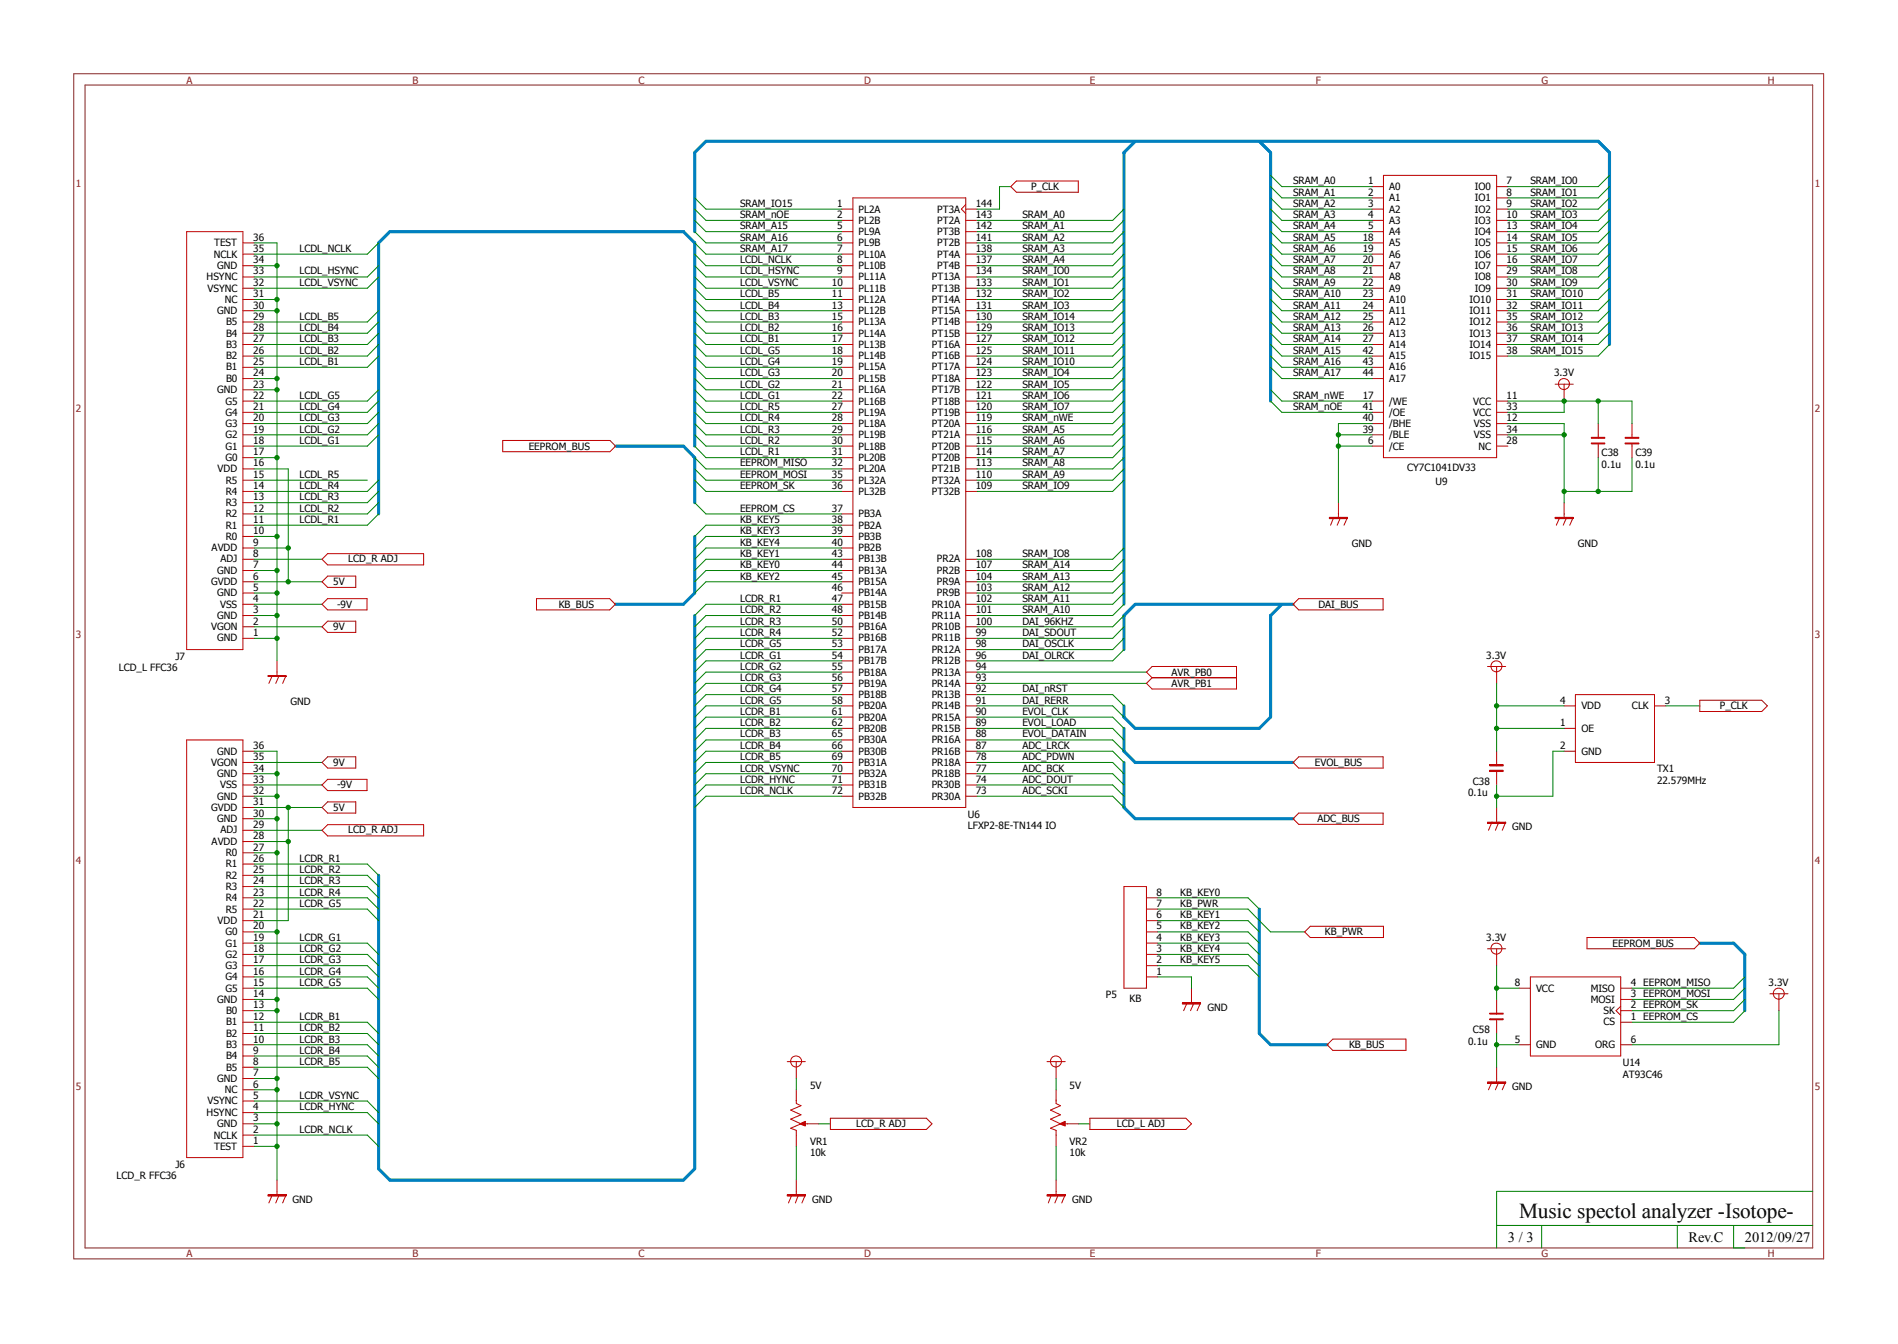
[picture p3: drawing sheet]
<svg xmlns="http://www.w3.org/2000/svg" width="257mm" height="182mm" viewBox="0 0 257 182" stroke-linecap="round" stroke-linejoin="round" font-family="sans-serif">
<defs><g id="words">
<text font-size="2.9" x="205.7" y="165">Music spectol analyzer -Isotope-</text>
<g font-size="1.9">
<text x="204.2" y="168.2">3 / 3</text>
<text x="228.6" y="168.2">Rev.C</text>
<text x="236.3" y="168.2">2012/09/27</text>
</g>
<g font-size="1.4" fill="#802020">
<text x="25.3" y="11.3">A</text>
<text x="55.8" y="11.3">B</text>
<text x="86.4" y="11.3">C</text>
<text x="117" y="11.3">D</text>
<text x="147.6" y="11.3">E</text>
<text x="178.2" y="11.3">F</text>
<text x="208.7" y="11.3">G</text>
<text x="239.4" y="11.3">H</text>
<text x="10.3" y="25.3">1</text>
<text x="245.7" y="25.3">1</text>
<text x="10.3" y="55.8">2</text>
<text x="245.7" y="55.8">2</text>
<text x="10.3" y="86.4">3</text>
<text x="245.7" y="86.4">3</text>
<text x="10.3" y="117">4</text>
<text x="245.7" y="117">4</text>
<text x="10.3" y="147.6">5</text>
<text x="245.7" y="147.6">5</text>
<text x="25.3" y="170.2">A</text>
<text x="55.8" y="170.2">B</text>
<text x="86.4" y="170.2">C</text>
<text x="117" y="170.2">D</text>
<text x="147.6" y="170.2">E</text>
<text x="178.2" y="170.2">F</text>
<text x="208.7" y="170.2">G</text>
<text x="239.4" y="170.2">H</text>
</g>
<g font-size="1.4">
<text x="100.2" y="28">SRAM_IO15</text>
<text x="100.2" y="29.5">SRAM_nOE</text>
<text x="113.4" y="28">1</text>
<text x="113.4" y="29.5">2</text>
<text x="116.2" y="28.8">PL2A</text>
<text x="126.9" y="28.8">PT3A</text>
<text x="132.1" y="28">144</text>
<text x="132.1" y="29.5">143</text>
<text x="138.4" y="29.5">SRAM_A0</text>
<text x="139.6" y="25.7">P_CLK</text>
<text x="175.1" y="24.9">SRAM_A0</text>
<text x="175.1" y="26.5">SRAM_A1</text>
<text x="175.1" y="28">SRAM_A2</text>
<text x="175.1" y="29.5">SRAM_A3</text>
<text x="185.3" y="26.5">2</text>
<text x="185.3" y="24.9">1</text>
<text x="185.3" y="28">3</text>
<text x="185.3" y="29.5">4</text>
<text x="188.1" y="27.3">A1</text>
<text x="188.1" y="25.7">A0</text>
<text x="188.1" y="28.8">A2</text>
<text x="199.7" y="25.7">IO0</text>
<text x="199.7" y="28.8">IO2</text>
<text x="199.7" y="27.3">IO1</text>
<text x="204" y="24.9">7</text>
<text x="204" y="29.5">10</text>
<text x="204" y="28">9</text>
<text x="204" y="26.5">8</text>
<text x="207.2" y="24.9">SRAM_IO0</text>
<text x="207.2" y="26.5">SRAM_IO1</text>
<text x="207.2" y="28">SRAM_IO2</text>
<text x="207.2" y="29.5">SRAM_IO3</text>
<text x="29" y="34.9">NCLK</text>
<text x="29" y="33.4">TEST</text>
<text x="34.3" y="35.6">34</text>
<text x="34.3" y="32.6">36</text>
<text x="34.3" y="34.1">35</text>
<text x="40.6" y="34.1">LCDL_NCLK</text>
<text x="100.2" y="35.6">LCDL_NCLK</text>
<text x="100.2" y="31.1">SRAM_A15</text>
<text x="100.2" y="32.6">SRAM_A16</text>
<text x="100.2" y="34.1">SRAM_A17</text>
<text x="113.4" y="31.1">5</text>
<text x="113.4" y="32.6">6</text>
<text x="113.4" y="34.1">7</text>
<text x="113.4" y="35.6">8</text>
<text x="116.2" y="31.8">PL9A</text>
<text x="116.2" y="33.4">PL9B</text>
<text x="116.2" y="30.3">PL2B</text>
<text x="116.2" y="34.9">PL10A</text>
<text x="126.9" y="34.9">PT4A</text>
<text x="126.9" y="33.4">PT2B</text>
<text x="126.9" y="31.8">PT3B</text>
<text x="126.9" y="30.3">PT2A</text>
<text x="132.1" y="35.6">137</text>
<text x="132.1" y="34.1">138</text>
<text x="132.1" y="32.6">141</text>
<text x="132.1" y="31.1">142</text>
<text x="138.4" y="31.1">SRAM_A1</text>
<text x="138.4" y="32.6">SRAM_A2</text>
<text x="138.4" y="34.1">SRAM_A3</text>
<text x="138.4" y="35.6">SRAM_A4</text>
<text x="175.1" y="31.1">SRAM_A4</text>
<text x="175.1" y="32.6">SRAM_A5</text>
<text x="175.1" y="34.1">SRAM_A6</text>
<text x="175.1" y="35.6">SRAM_A7</text>
<text x="184.5" y="32.6">18</text>
<text x="184.5" y="34.1">19</text>
<text x="184.5" y="35.6">20</text>
<text x="185.3" y="31.1">5</text>
<text x="188.1" y="30.3">A3</text>
<text x="188.1" y="31.8">A4</text>
<text x="188.1" y="33.4">A5</text>
<text x="188.1" y="34.9">A6</text>
<text x="199.7" y="34.9">IO6</text>
<text x="199.7" y="33.4">IO5</text>
<text x="199.7" y="31.8">IO4</text>
<text x="199.7" y="30.3">IO3</text>
<text x="204" y="35.6">16</text>
<text x="204" y="34.1">15</text>
<text x="204" y="32.6">14</text>
<text x="204" y="31.1">13</text>
<text x="207.2" y="31.1">SRAM_IO4</text>
<text x="207.2" y="32.6">SRAM_IO5</text>
<text x="207.2" y="34.1">SRAM_IO6</text>
<text x="207.2" y="35.6">SRAM_IO7</text>
<text x="28" y="37.9">HSYNC</text>
<text x="28.1" y="39.5">VSYNC</text>
<text x="29.4" y="36.4">GND</text>
<text x="30.4" y="41">NC</text>
<text x="34.3" y="41.8">30</text>
<text x="34.3" y="38.7">32</text>
<text x="34.3" y="40.3">31</text>
<text x="34.3" y="37.2">33</text>
<text x="40.6" y="38.7">LCDL_VSYNC</text>
<text x="40.6" y="37.2">LCDL_HSYNC</text>
<text x="100.2" y="41.8">LCDL_B4</text>
<text x="100.2" y="40.3">LCDL_B5</text>
<text x="100.2" y="37.2">LCDL_HSYNC</text>
<text x="100.2" y="38.7">LCDL_VSYNC</text>
<text x="112.6" y="38.7">10</text>
<text x="112.6" y="40.3">11</text>
<text x="112.6" y="41.8">13</text>
<text x="113.4" y="37.2">9</text>
<text x="116.2" y="39.5">PL11B</text>
<text x="116.2" y="36.4">PL10B</text>
<text x="116.2" y="37.9">PL11A</text>
<text x="116.2" y="41">PL12A</text>
<text x="126.2" y="41">PT14A</text>
<text x="126.2" y="39.5">PT13B</text>
<text x="126.2" y="37.9">PT13A</text>
<text x="126.9" y="36.4">PT4B</text>
<text x="132.1" y="41.8">131</text>
<text x="132.1" y="40.3">132</text>
<text x="132.1" y="38.7">133</text>
<text x="132.1" y="37.2">134</text>
<text x="138.4" y="37.2">SRAM_IO0</text>
<text x="138.4" y="38.7">SRAM_IO1</text>
<text x="138.4" y="40.3">SRAM_IO2</text>
<text x="138.4" y="41.8">SRAM_IO3</text>
<text x="175.1" y="37.2">SRAM_A8</text>
<text x="175.1" y="38.7">SRAM_A9</text>
<text x="175.1" y="40.3">SRAM_A10</text>
<text x="175.1" y="41.8">SRAM_A11</text>
<text x="184.5" y="37.2">21</text>
<text x="184.5" y="38.7">22</text>
<text x="184.5" y="40.3">23</text>
<text x="184.5" y="41.8">24</text>
<text x="188.1" y="36.4">A7</text>
<text x="188.1" y="37.9">A8</text>
<text x="188.1" y="39.5">A9</text>
<text x="188.1" y="41">A10</text>
<text x="199" y="41">IO10</text>
<text x="199.7" y="39.5">IO9</text>
<text x="199.7" y="37.9">IO8</text>
<text x="199.7" y="36.4">IO7</text>
<text x="204" y="41.8">32</text>
<text x="204" y="40.3">31</text>
<text x="204" y="38.7">30</text>
<text x="204" y="37.2">29</text>
<text x="207.2" y="37.2">SRAM_IO8</text>
<text x="207.2" y="38.7">SRAM_IO9</text>
<text x="207.2" y="40.3">SRAM_IO10</text>
<text x="207.2" y="41.8">SRAM_IO11</text>
<text x="29.4" y="42.5">GND</text>
<text x="30.6" y="44.1">B5</text>
<text x="30.6" y="45.6">B4</text>
<text x="30.6" y="47.1">B3</text>
<text x="34.3" y="43.3">29</text>
<text x="34.3" y="44.8">28</text>
<text x="34.3" y="46.4">27</text>
<text x="34.3" y="47.9">26</text>
<text x="40.6" y="46.4">LCDL_B3</text>
<text x="40.6" y="44.8">LCDL_B4</text>
<text x="40.6" y="43.3">LCDL_B5</text>
<text x="40.6" y="47.9">LCDL_B2</text>
<text x="100.2" y="47.9">LCDL_G5</text>
<text x="100.2" y="43.3">LCDL_B3</text>
<text x="100.2" y="44.8">LCDL_B2</text>
<text x="100.2" y="46.4">LCDL_B1</text>
<text x="112.6" y="43.3">15</text>
<text x="112.6" y="46.4">17</text>
<text x="112.6" y="47.9">18</text>
<text x="112.6" y="44.8">16</text>
<text x="116.2" y="44.1">PL13A</text>
<text x="116.2" y="47.1">PL13B</text>
<text x="116.2" y="42.5">PL12B</text>
<text x="116.2" y="45.6">PL14A</text>
<text x="126.2" y="47.1">PT16A</text>
<text x="126.2" y="45.6">PT15B</text>
<text x="126.2" y="44.1">PT14B</text>
<text x="126.2" y="42.5">PT15A</text>
<text x="132.1" y="47.9">125</text>
<text x="132.1" y="46.4">127</text>
<text x="132.1" y="44.8">129</text>
<text x="132.1" y="43.3">130</text>
<text x="138.4" y="43.3">SRAM_IO14</text>
<text x="138.4" y="44.8">SRAM_IO13</text>
<text x="138.4" y="46.4">SRAM_IO12</text>
<text x="138.4" y="47.9">SRAM_IO11</text>
<text x="175.1" y="43.3">SRAM_A12</text>
<text x="175.1" y="44.8">SRAM_A13</text>
<text x="175.1" y="46.4">SRAM_A14</text>
<text x="175.1" y="47.9">SRAM_A15</text>
<text x="184.5" y="43.3">25</text>
<text x="184.5" y="44.8">26</text>
<text x="184.5" y="46.4">27</text>
<text x="184.5" y="47.9">42</text>
<text x="188.1" y="42.5">A11</text>
<text x="188.1" y="44.1">A12</text>
<text x="188.1" y="45.6">A13</text>
<text x="188.1" y="47.1">A14</text>
<text x="199" y="47.1">IO14</text>
<text x="199" y="45.6">IO13</text>
<text x="199" y="44.1">IO12</text>
<text x="199" y="42.5">IO11</text>
<text x="204" y="47.9">38</text>
<text x="204" y="46.4">37</text>
<text x="204" y="44.8">36</text>
<text x="204" y="43.3">35</text>
<text x="207.2" y="43.3">SRAM_IO12</text>
<text x="207.2" y="44.8">SRAM_IO13</text>
<text x="207.2" y="46.4">SRAM_IO14</text>
<text x="207.2" y="47.9">SRAM_IO15</text>
<text x="29.4" y="53.3">GND</text>
<text x="30.6" y="48.6">B2</text>
<text x="30.6" y="50.2">B1</text>
<text x="30.6" y="51.7">B0</text>
<text x="34.3" y="52.5">23</text>
<text x="34.3" y="49.4">25</text>
<text x="34.3" y="51">24</text>
<text x="40.6" y="49.4">LCDL_B1</text>
<text x="100.2" y="49.4">LCDL_G4</text>
<text x="100.2" y="51">LCDL_G3</text>
<text x="100.2" y="52.5">LCDL_G2</text>
<text x="112.6" y="49.4">19</text>
<text x="112.6" y="51">20</text>
<text x="112.6" y="52.5">21</text>
<text x="116.2" y="48.6">PL14B</text>
<text x="116.2" y="50.2">PL15A</text>
<text x="116.2" y="51.7">PL15B</text>
<text x="116.2" y="53.3">PL16A</text>
<text x="126.2" y="53.3">PT17B</text>
<text x="126.2" y="51.7">PT18A</text>
<text x="126.2" y="50.2">PT17A</text>
<text x="126.2" y="48.6">PT16B</text>
<text x="132.1" y="52.5">122</text>
<text x="132.1" y="51">123</text>
<text x="132.1" y="49.4">124</text>
<text x="138.4" y="49.4">SRAM_IO10</text>
<text x="138.4" y="51">SRAM_IO4</text>
<text x="138.4" y="52.5">SRAM_IO5</text>
<text x="175.1" y="49.4">SRAM_A16</text>
<text x="175.1" y="51">SRAM_A17</text>
<text x="184.5" y="49.4">43</text>
<text x="184.5" y="51">44</text>
<text x="188.1" y="48.6">A15</text>
<text x="188.1" y="50.2">A16</text>
<text x="188.1" y="51.7">A17</text>
<text x="199" y="48.6">IO15</text>
<text x="210.4" y="51">3.3V</text>
<text x="30.5" y="54.8">G5</text>
<text x="30.5" y="56.3">G4</text>
<text x="30.5" y="57.8">G3</text>
<text x="30.5" y="59.4">G2</text>
<text x="34.3" y="54">22</text>
<text x="34.3" y="55.5">21</text>
<text x="34.3" y="57.1">20</text>
<text x="34.3" y="58.6">19</text>
<text x="40.6" y="58.6">LCDL_G2</text>
<text x="40.6" y="57.1">LCDL_G3</text>
<text x="40.6" y="55.5">LCDL_G4</text>
<text x="40.6" y="54">LCDL_G5</text>
<text x="100.2" y="55.5">LCDL_R5</text>
<text x="100.2" y="57.1">LCDL_R4</text>
<text x="100.2" y="58.6">LCDL_R3</text>
<text x="100.2" y="54">LCDL_G1</text>
<text x="112.6" y="54">22</text>
<text x="112.6" y="55.5">27</text>
<text x="112.6" y="57.1">28</text>
<text x="112.6" y="58.6">29</text>
<text x="116.2" y="54.8">PL16B</text>
<text x="116.2" y="56.3">PL19A</text>
<text x="116.2" y="57.8">PL18A</text>
<text x="116.2" y="59.4">PL19B</text>
<text x="126.2" y="59.4">PT21A</text>
<text x="126.2" y="57.8">PT20A</text>
<text x="126.2" y="56.3">PT19B</text>
<text x="126.2" y="54.8">PT18B</text>
<text x="132.1" y="58.6">116</text>
<text x="132.1" y="57.1">119</text>
<text x="132.1" y="55.5">120</text>
<text x="132.1" y="54">121</text>
<text x="138.4" y="54">SRAM_IO6</text>
<text x="138.4" y="55.5">SRAM_IO7</text>
<text x="138.4" y="57.1">SRAM_nWE</text>
<text x="138.4" y="58.6">SRAM_A5</text>
<text x="175.1" y="54">SRAM_nWE</text>
<text x="175.1" y="55.5">SRAM_nOE</text>
<text x="184.5" y="54">17</text>
<text x="184.5" y="55.5">41</text>
<text x="184.5" y="57.1">40</text>
<text x="184.5" y="58.6">39</text>
<text x="188.1" y="54.8">/WE</text>
<text x="188.1" y="56.3">/OE</text>
<text x="188.1" y="57.8">/BHE</text>
<text x="188.1" y="59.4">/BLE</text>
<text x="199.5" y="56.3">VCC</text>
<text x="199.5" y="54.8">VCC</text>
<text x="199.6" y="59.4">VSS</text>
<text x="199.6" y="57.8">VSS</text>
<text x="204" y="58.6">34</text>
<text x="204" y="57.1">12</text>
<text x="204" y="55.5">33</text>
<text x="204" y="54">11</text>
<text x="29.5" y="64">VDD</text>
<text x="30.5" y="60.9">G1</text>
<text x="30.5" y="62.4">G0</text>
<text x="30.6" y="65.5">R5</text>
<text x="34.3" y="64.7">15</text>
<text x="34.3" y="60.1">18</text>
<text x="34.3" y="61.6">17</text>
<text x="34.3" y="63.2">16</text>
<text x="40.6" y="64.7">LCDL_R5</text>
<text x="40.6" y="60.1">LCDL_G1</text>
<text x="71.6" y="60.9">EEPROM_BUS</text>
<text x="100.2" y="60.1">LCDL_R2</text>
<text x="100.2" y="61.6">LCDL_R1</text>
<text x="100.2" y="63.2">EEPROM_MISO</text>
<text x="100.2" y="64.7">EEPROM_MOSI</text>
<text x="112.6" y="60.1">30</text>
<text x="112.6" y="61.6">31</text>
<text x="112.6" y="63.2">32</text>
<text x="112.6" y="64.7">35</text>
<text x="116.2" y="60.9">PL18B</text>
<text x="116.2" y="62.4">PL20B</text>
<text x="116.2" y="64">PL20A</text>
<text x="116.2" y="65.5">PL32A</text>
<text x="126.2" y="65.5">PT32A</text>
<text x="126.2" y="64">PT21B</text>
<text x="126.2" y="62.4">PT20B</text>
<text x="126.2" y="60.9">PT20B</text>
<text x="132.1" y="64.7">110</text>
<text x="132.1" y="63.2">113</text>
<text x="132.1" y="61.6">114</text>
<text x="132.1" y="60.1">115</text>
<text x="138.4" y="60.1">SRAM_A6</text>
<text x="138.4" y="61.6">SRAM_A7</text>
<text x="138.4" y="63.2">SRAM_A8</text>
<text x="138.4" y="64.7">SRAM_A9</text>
<text x="185.3" y="60.1">6</text>
<text x="188.1" y="60.9">/CE</text>
<text x="190.5" y="63.8">CY7C1041DV33</text>
<text x="194.4" y="65.6">U9</text>
<text x="200.2" y="60.9">NC</text>
<text x="204" y="60.1">28</text>
<text x="216.9" y="63.3">0.1u</text>
<text x="216.9" y="61.8">C38</text>
<text x="221.4" y="63.3">0.1u</text>
<text x="221.4" y="61.8">C39</text>
<text x="30.6" y="67">R4</text>
<text x="30.6" y="68.5">R3</text>
<text x="30.6" y="70.1">R2</text>
<text x="30.6" y="71.6">R1</text>
<text x="34.3" y="66.3">14</text>
<text x="34.3" y="67.8">13</text>
<text x="34.3" y="69.3">12</text>
<text x="34.3" y="70.8">11</text>
<text x="40.6" y="70.8">LCDL_R1</text>
<text x="40.6" y="69.3">LCDL_R2</text>
<text x="40.6" y="67.8">LCDL_R3</text>
<text x="40.6" y="66.3">LCDL_R4</text>
<text x="100.2" y="66.3">EEPROM_SK</text>
<text x="100.2" y="69.3">EEPROM_CS</text>
<text x="100.2" y="70.8">KB_KEY5</text>
<text x="112.6" y="66.3">36</text>
<text x="112.6" y="69.3">37</text>
<text x="112.6" y="70.8">38</text>
<text x="116.2" y="67">PL32B</text>
<text x="116.2" y="70.1">PB3A</text>
<text x="116.2" y="71.6">PB2A</text>
<text x="126.2" y="67">PT32B</text>
<text x="132.1" y="66.3">109</text>
<text x="138.4" y="66.3">SRAM_IO9</text>
<text x="28.7" y="74.6">AVDD</text>
<text x="29.4" y="77.7">GND</text>
<text x="29.8" y="76.2">ADJ</text>
<text x="30.6" y="73.1">R0</text>
<text x="34.3" y="77">7</text>
<text x="34.3" y="75.4">8</text>
<text x="34.3" y="72.3">10</text>
<text x="34.3" y="73.9">9</text>
<text x="47.2" y="76.2">LCD_R ADJ</text>
<text x="100.2" y="72.3">KB_KEY3</text>
<text x="100.2" y="73.9">KB_KEY4</text>
<text x="100.2" y="75.4">KB_KEY1</text>
<text x="100.2" y="77">KB_KEY0</text>
<text x="112.6" y="72.3">39</text>
<text x="112.6" y="73.9">40</text>
<text x="112.6" y="75.4">43</text>
<text x="112.6" y="77">44</text>
<text x="116.2" y="73.1">PB3B</text>
<text x="116.2" y="74.6">PB2B</text>
<text x="116.2" y="76.2">PB13B</text>
<text x="116.2" y="77.7">PB13A</text>
<text x="126.9" y="77.7">PR2B</text>
<text x="126.9" y="76.2">PR2A</text>
<text x="132.1" y="77">107</text>
<text x="132.1" y="75.4">108</text>
<text x="138.4" y="75.4">SRAM_IO8</text>
<text x="138.4" y="77">SRAM_A14</text>
<text x="183" y="74">GND</text>
<text x="213.7" y="74">GND</text>
<text x="28.6" y="79.2">GVDD</text>
<text x="29.4" y="80.8">GND</text>
<text x="29.4" y="83.8">GND</text>
<text x="29.8" y="82.3">VSS</text>
<text x="34.3" y="80">5</text>
<text x="34.3" y="83.1">3</text>
<text x="34.3" y="78.5">6</text>
<text x="34.3" y="81.5">4</text>
<text x="45.1" y="79.2">5V</text>
<text x="45.6" y="82.3">-9V</text>
<text x="75.6" y="82.3">KB_BUS</text>
<text x="100.2" y="83.1">LCDR_R2</text>
<text x="100.2" y="81.5">LCDR_R1</text>
<text x="100.2" y="78.5">KB_KEY2</text>
<text x="112.6" y="78.5">45</text>
<text x="112.6" y="80">46</text>
<text x="112.6" y="81.5">47</text>
<text x="112.6" y="83.1">48</text>
<text x="116.2" y="79.2">PB15A</text>
<text x="116.2" y="80.8">PB14A</text>
<text x="116.2" y="82.3">PB15B</text>
<text x="116.2" y="83.8">PB14B</text>
<text x="126.2" y="83.8">PR11A</text>
<text x="126.2" y="82.3">PR10A</text>
<text x="126.9" y="80.8">PR9B</text>
<text x="126.9" y="79.2">PR9A</text>
<text x="132.1" y="83.1">101</text>
<text x="132.1" y="81.5">102</text>
<text x="132.1" y="80">103</text>
<text x="132.1" y="78.5">104</text>
<text x="138.4" y="78.5">SRAM_A13</text>
<text x="138.4" y="80">SRAM_A12</text>
<text x="138.4" y="81.5">SRAM_A11</text>
<text x="138.4" y="83.1">SRAM_A10</text>
<text x="178.5" y="82.3">DAI_BUS</text>
<text x="23.7" y="89.3">J7</text>
<text x="28.6" y="85.3">VGON</text>
<text x="29.4" y="86.9">GND</text>
<text x="34.3" y="86.1">1</text>
<text x="34.3" y="84.6">2</text>
<text x="45.1" y="85.3">9V</text>
<text x="100.2" y="89.2">LCDR_G1</text>
<text x="100.2" y="87.6">LCDR_G5</text>
<text x="100.2" y="86.1">LCDR_R4</text>
<text x="100.2" y="84.6">LCDR_R3</text>
<text x="112.6" y="84.6">50</text>
<text x="112.6" y="86.1">52</text>
<text x="112.6" y="87.6">53</text>
<text x="112.6" y="89.2">54</text>
<text x="116.2" y="85.3">PB16A</text>
<text x="116.2" y="86.9">PB16B</text>
<text x="116.2" y="88.4">PB17A</text>
<text x="116.2" y="90">PB17B</text>
<text x="126.2" y="88.4">PR12A</text>
<text x="126.2" y="90">PR12B</text>
<text x="126.2" y="86.9">PR11B</text>
<text x="126.2" y="85.3">PR10B</text>
<text x="132.1" y="87.6">98</text>
<text x="132.1" y="89.2">96</text>
<text x="132.1" y="86.1">99</text>
<text x="132.1" y="84.6">100</text>
<text x="138.4" y="84.6">DAI_96KHZ</text>
<text x="138.4" y="86.1">DAI_SDOUT</text>
<text x="138.4" y="87.6">DAI_OSCLK</text>
<text x="138.4" y="89.2">DAI_OLRCK</text>
<text x="201.3" y="89.2">3.3V</text>
<text x="16.1" y="90.8">LCD_L FFC36</text>
<text x="39.3" y="95.5">GND</text>
<text x="100.2" y="95.3">LCDR_G5</text>
<text x="100.2" y="93.8">LCDR_G4</text>
<text x="100.2" y="92.2">LCDR_G3</text>
<text x="100.2" y="90.7">LCDR_G2</text>
<text x="112.6" y="90.7">55</text>
<text x="112.6" y="92.2">56</text>
<text x="112.6" y="93.8">57</text>
<text x="112.6" y="95.3">58</text>
<text x="116.2" y="91.5">PB18A</text>
<text x="116.2" y="93">PB19A</text>
<text x="116.2" y="94.5">PB18B</text>
<text x="126.2" y="94.5">PR13B</text>
<text x="126.2" y="93">PR14A</text>
<text x="126.2" y="91.5">PR13A</text>
<text x="132.1" y="95.3">91</text>
<text x="132.1" y="93.8">92</text>
<text x="132.1" y="92.2">93</text>
<text x="132.1" y="90.7">94</text>
<text x="138.4" y="93.8">DAI_nRST</text>
<text x="138.4" y="95.3">DAI_RERR</text>
<text x="158.6" y="93">AVR_PB1</text>
<text x="158.6" y="91.5">AVR_PB0</text>
<text x="211.2" y="95.3">4</text>
<text x="225.4" y="95.3">3</text>
<text x="34.3" y="101.4">36</text>
<text x="100.2" y="101.4">LCDR_B4</text>
<text x="100.2" y="99.9">LCDR_B3</text>
<text x="100.2" y="98.3">LCDR_B2</text>
<text x="100.2" y="96.8">LCDR_B1</text>
<text x="112.6" y="96.8">61</text>
<text x="112.6" y="98.3">62</text>
<text x="112.6" y="99.9">65</text>
<text x="112.6" y="101.4">66</text>
<text x="116.2" y="96.1">PB20A</text>
<text x="116.2" y="97.6">PB20A</text>
<text x="116.2" y="99.1">PB20B</text>
<text x="116.2" y="100.6">PB30A</text>
<text x="126.2" y="100.6">PR16A</text>
<text x="126.2" y="99.1">PR15B</text>
<text x="126.2" y="97.6">PR15A</text>
<text x="126.2" y="96.1">PR14B</text>
<text x="132.1" y="101.4">87</text>
<text x="132.1" y="99.9">88</text>
<text x="132.1" y="98.3">89</text>
<text x="132.1" y="96.8">90</text>
<text x="138.4" y="101.4">ADC_LRCK</text>
<text x="138.4" y="96.8">EVOL_CLK</text>
<text x="138.4" y="98.3">EVOL_LOAD</text>
<text x="138.4" y="99.9">EVOL_DATAIN</text>
<text x="211.2" y="101.4">2</text>
<text x="211.2" y="98.3">1</text>
<text x="214.1" y="96.1">VDD</text>
<text x="214.1" y="99.1">OE</text>
<text x="221" y="96.1">CLK</text>
<text x="232.9" y="96.1">P_CLK</text>
<text x="28.6" y="103.7">VGON</text>
<text x="29.4" y="105.2">GND</text>
<text x="29.4" y="102.2">GND</text>
<text x="29.8" y="106.8">VSS</text>
<text x="34.3" y="107.5">32</text>
<text x="34.3" y="104.5">34</text>
<text x="34.3" y="103">35</text>
<text x="34.3" y="106">33</text>
<text x="45.1" y="103.7">9V</text>
<text x="45.6" y="106.8">-9V</text>
<text x="100.2" y="107.5">LCDR_NCLK</text>
<text x="100.2" y="106">LCDR_HYNC</text>
<text x="100.2" y="104.5">LCDR_VSYNC</text>
<text x="100.2" y="103">LCDR_B5</text>
<text x="112.6" y="103">69</text>
<text x="112.6" y="104.5">70</text>
<text x="112.6" y="106">71</text>
<text x="112.6" y="107.5">72</text>
<text x="116.2" y="102.2">PB30B</text>
<text x="116.2" y="103.7">PB31A</text>
<text x="116.2" y="105.2">PB32A</text>
<text x="116.2" y="106.8">PB31B</text>
<text x="126.2" y="106.8">PR30B</text>
<text x="126.2" y="105.2">PR18B</text>
<text x="126.2" y="103.7">PR18A</text>
<text x="126.2" y="102.2">PR16B</text>
<text x="132.1" y="107.5">73</text>
<text x="132.1" y="106">74</text>
<text x="132.1" y="104.5">77</text>
<text x="132.1" y="103">78</text>
<text x="138.4" y="107.5">ADC_SCKI</text>
<text x="138.4" y="106">ADC_DOUT</text>
<text x="138.4" y="104.5">ADC_BCK</text>
<text x="138.4" y="103">ADC_PDWN</text>
<text x="178.1" y="103.7">EVOL_BUS</text>
<text x="198.8" y="107.8">0.1u</text>
<text x="199.4" y="106.3">C38</text>
<text x="214.1" y="102.2">GND</text>
<text x="224.4" y="106.1">22.579MHz</text>
<text x="224.4" y="104.6">TX1</text>
<text x="28.6" y="109.8">GVDD</text>
<text x="29.4" y="111.3">GND</text>
<text x="29.4" y="108.3">GND</text>
<text x="29.8" y="112.9">ADJ</text>
<text x="34.3" y="110.6">30</text>
<text x="34.3" y="109.1">31</text>
<text x="34.3" y="112.1">29</text>
<text x="34.3" y="113.6">28</text>
<text x="45.1" y="109.8">5V</text>
<text x="47.2" y="112.9">LCD_R ADJ</text>
<text x="116.2" y="108.3">PB32B</text>
<text x="126.2" y="108.3">PR30A</text>
<text x="131.1" y="112.3">LFXP2-8E-TN144 IO</text>
<text x="131.1" y="110.7">U6</text>
<text x="178.4" y="111.3">ADC_BUS</text>
<text x="204.8" y="112.4">GND</text>
<text x="28.7" y="114.4">AVDD</text>
<text x="30.6" y="119">R2</text>
<text x="30.6" y="117.5">R1</text>
<text x="30.6" y="116">R0</text>
<text x="34.3" y="119.8">24</text>
<text x="34.3" y="118.2">25</text>
<text x="34.3" y="116.7">26</text>
<text x="34.3" y="115.2">27</text>
<text x="40.6" y="119.8">LCDR_R3</text>
<text x="40.6" y="118.2">LCDR_R2</text>
<text x="40.6" y="116.7">LCDR_R1</text>
<text x="29.5" y="125.1">VDD</text>
<text x="30.6" y="123.6">R5</text>
<text x="30.6" y="122">R4</text>
<text x="30.6" y="120.5">R3</text>
<text x="34.3" y="122.8">22</text>
<text x="34.3" y="121.3">23</text>
<text x="34.3" y="125.9">20</text>
<text x="34.3" y="124.3">21</text>
<text x="40.6" y="122.8">LCDR_G5</text>
<text x="40.6" y="121.3">LCDR_R4</text>
<text x="156.6" y="125.9">5</text>
<text x="156.6" y="124.3">6</text>
<text x="156.6" y="122.8">7</text>
<text x="156.6" y="121.3">8</text>
<text x="159.8" y="121.3">KB_KEY0</text>
<text x="159.8" y="122.8">KB_PWR</text>
<text x="159.8" y="124.3">KB_KEY1</text>
<text x="159.8" y="125.9">KB_KEY2</text>
<text x="30.5" y="131.2">G3</text>
<text x="30.5" y="129.7">G2</text>
<text x="30.5" y="128.2">G1</text>
<text x="30.5" y="126.6">G0</text>
<text x="34.3" y="132">16</text>
<text x="34.3" y="130.5">17</text>
<text x="34.3" y="128.9">18</text>
<text x="34.3" y="127.4">19</text>
<text x="40.6" y="128.9">LCDR_G2</text>
<text x="40.6" y="130.5">LCDR_G3</text>
<text x="40.6" y="132">LCDR_G4</text>
<text x="40.6" y="127.4">LCDR_G1</text>
<text x="156.6" y="132">1</text>
<text x="156.6" y="130.5">2</text>
<text x="156.6" y="128.9">3</text>
<text x="156.6" y="127.4">4</text>
<text x="159.8" y="127.4">KB_KEY3</text>
<text x="159.8" y="128.9">KB_KEY4</text>
<text x="159.8" y="130.5">KB_KEY5</text>
<text x="179.4" y="126.6">KB_PWR</text>
<text x="201.3" y="127.4">3.3V</text>
<text x="218.4" y="128.2">EEPROM_BUS</text>
<text x="29.4" y="135.8">GND</text>
<text x="30.5" y="134.3">G5</text>
<text x="30.5" y="132.8">G4</text>
<text x="30.6" y="137.3">B0</text>
<text x="34.3" y="135">14</text>
<text x="34.3" y="136.6">13</text>
<text x="34.3" y="133.5">15</text>
<text x="40.6" y="133.5">LCDR_G5</text>
<text x="149.7" y="135.2">P5</text>
<text x="153" y="135.7">KB</text>
<text x="163.5" y="136.9">GND</text>
<text x="205.1" y="133.5">8</text>
<text x="208" y="134.3">VCC</text>
<text x="215.4" y="135.8">MOSI</text>
<text x="215.4" y="134.3">MISO</text>
<text x="217.1" y="137.3">SK</text>
<text x="220.8" y="136.6">2</text>
<text x="220.8" y="135">3</text>
<text x="220.8" y="133.5">4</text>
<text x="222.5" y="133.5">EEPROM_MISO</text>
<text x="222.5" y="135">EEPROM_MOSI</text>
<text x="222.5" y="136.6">EEPROM_SK</text>
<text x="239.5" y="133.5">3.3V</text>
<text x="30.6" y="143.5">B4</text>
<text x="30.6" y="141.9">B3</text>
<text x="30.6" y="140.4">B2</text>
<text x="30.6" y="138.9">B1</text>
<text x="34.3" y="142.7">9</text>
<text x="34.3" y="141.2">10</text>
<text x="34.3" y="139.6">11</text>
<text x="34.3" y="138.1">12</text>
<text x="40.6" y="142.7">LCDR_B4</text>
<text x="40.6" y="141.2">LCDR_B3</text>
<text x="40.6" y="139.6">LCDR_B2</text>
<text x="40.6" y="138.1">LCDR_B1</text>
<text x="182.7" y="141.9">KB_BUS</text>
<text x="198.8" y="141.5">0.1u</text>
<text x="199.4" y="140">C58</text>
<text x="205.1" y="141.2">5</text>
<text x="208" y="141.9">GND</text>
<text x="216" y="141.9">ORG</text>
<text x="217.1" y="138.9">CS</text>
<text x="220.8" y="138.1">1</text>
<text x="220.8" y="141.2">6</text>
<text x="222.5" y="138.1">EEPROM_CS</text>
<text x="28.1" y="149.6">VSYNC</text>
<text x="29.4" y="146.5">GND</text>
<text x="30.4" y="148">NC</text>
<text x="30.6" y="145">B5</text>
<text x="34.3" y="145.8">7</text>
<text x="34.3" y="148.8">5</text>
<text x="34.3" y="147.3">6</text>
<text x="34.3" y="144.2">8</text>
<text x="40.6" y="148.8">LCDR_VSYNC</text>
<text x="40.6" y="144.2">LCDR_B5</text>
<text x="109.7" y="147.4">5V</text>
<text x="144.8" y="147.4">5V</text>
<text x="204.8" y="147.6">GND</text>
<text x="219.8" y="145.9">AT93C46</text>
<text x="219.8" y="144.4">U14</text>
<text x="28" y="151.1">HSYNC</text>
<text x="29" y="154.2">NCLK</text>
<text x="29" y="155.7">TEST</text>
<text x="29.4" y="152.6">GND</text>
<text x="34.3" y="151.8">3</text>
<text x="34.3" y="150.3">4</text>
<text x="34.3" y="154.9">1</text>
<text x="34.3" y="153.4">2</text>
<text x="40.6" y="153.4">LCDR_NCLK</text>
<text x="40.6" y="150.3">LCDR_HYNC</text>
<text x="109.7" y="155.1">VR1</text>
<text x="116" y="152.6">LCD_R ADJ</text>
<text x="144.8" y="155.1">VR2</text>
<text x="151.2" y="152.6">LCD_L ADJ</text>
<text x="15.8" y="159.7">LCD_R FFC36</text>
<text x="23.7" y="158.2">J6</text>
<text x="109.7" y="156.6">10k</text>
<text x="144.8" y="156.6">10k</text>
<text x="39.6" y="162.9">GND</text>
<text x="110" y="162.9">GND</text>
<text x="145.2" y="162.9">GND</text>
</g>
</g></defs>
<path d="M10 10h236.9v160.5h-236.9zM11.5 11.5h233.9v157.5h-233.9z" fill="none" stroke="#802020" stroke-width=".14"/>
<g fill="none" stroke="#c00000" stroke-width=".14">
<path d="M210.6 52h2.4M211.8 52v2.3M216.4 57.4v2M210.6 70.1h2.4v.1h-2.4zM211.2 70.1l-.5 1M211.8 68.1v2M212.1 70.1l-.4 1M213 70.1l-.4 1M216.4 60.1v1.9"/>
<circle cx="211.8" cy="52" r=".75"/>
</g>
<path d="M210.6 70.1h2.4" fill="none" stroke="#c00000" stroke-width=".17"/>
<path d="M215.5 60h1.8v.1h-1.8z" fill="#c00000"/>
<path d="M215.5 60h1.8v.1h-1.8z" fill="none" stroke="#c00000" stroke-width=".14"/>
<path d="M215.5 59.2h1.8v.2h-1.8z" fill="#c00000"/>
<path d="M215.5 59.2h1.8v.2h-1.8zM221 57.4v2M221 60.1v1.9" fill="none" stroke="#c00000" stroke-width=".14"/>
<path d="M220 60h1.9v.1h-1.9z" fill="#c00000"/>
<path d="M220 60h1.9v.1h-1.9z" fill="none" stroke="#c00000" stroke-width=".14"/>
<path d="M220 59.2h1.9v.2h-1.9z" fill="#c00000"/>
<g fill="none" stroke="#c00000" stroke-width=".14">
<path d="M25.3 31.4h7.6v56.6h-7.6zM32.9 32.9h1.5M32.9 39h1.5M32.9 34.4h1.5M32.9 36h1.5M32.9 37.5h1.5M114 31.4h1.5M114 32.9h1.5M114 39h1.5M114 28.3h1.5M114 29.8h1.5M114 34.4h1.5"/>
<path d="M114 36h1.5M114 37.5h1.5M115.5 26.8h15.3v82.5h-15.3zM130.8 31.4h1.5M130.8 32.9h1.5M130.8 39h1.5M130.8 28.3h1.5M130.8 29.8h1.5M130.8 34.4h1.5M130.8 36h1.5M130.8 37.5h1.5M130.8 27.7l-.6 .6 .6 .6"/>
<path d="M185.8 31.4h1.5M185.8 32.9h1.5M185.8 39h1.5M185.8 28.3h1.5M185.8 29.8h1.5M185.8 34.4h1.5M185.8 36h1.5M185.8 37.5h1.5M185.8 26.8h1.5M185.8 25.3h1.5M187.3 23.7h15.3v38.3h-15.3zM202.6 31.4h1.6"/>
<path d="M202.6 32.9h1.6M202.6 39h1.6M202.6 28.3h1.6M202.6 29.8h1.6M202.6 34.4h1.6M202.6 36h1.6M202.6 37.5h1.6M202.6 26.8h1.6M202.6 25.3h1.6M32.9 43.6h1.5M32.9 46.7h1.5M32.9 48.2h1.5"/>
<path d="M32.9 49.7h1.5M32.9 51.3h1.5M32.9 52.8h1.5M32.9 40.6h1.5M32.9 42.1h1.5M32.9 45.1h1.5M32.9 54.3h1.5M32.9 55.8h1.5M32.9 57.4h1.5M32.9 58.9h1.5M114 43.6h1.5M114 46.7h1.5"/>
<path d="M114 48.2h1.5M114 49.7h1.5M114 51.3h1.5M114 52.8h1.5M114 40.6h1.5M114 42.1h1.5M114 45.1h1.5M114 54.3h1.5M114 55.8h1.5M114 57.4h1.5M114 58.9h1.5M130.8 43.6h1.5"/>
<path d="M130.8 46.7h1.5M130.8 48.2h1.5M130.8 49.7h1.5M130.8 51.3h1.5M130.8 52.8h1.5M130.8 40.6h1.5M130.8 42.1h1.5M130.8 45.1h1.5M130.8 54.3h1.5M130.8 55.8h1.5M130.8 57.4h1.5M130.8 58.9h1.5"/>
<path d="M185.8 43.6h1.5M185.8 46.7h1.5M185.8 48.2h1.5M185.8 49.7h1.5M185.8 51.3h1.5M185.8 40.6h1.5M185.8 42.1h1.5M185.8 45.1h1.5M185.8 54.3h1.5M185.8 55.8h1.5M185.8 57.4h1.5M185.8 58.9h1.5"/>
<path d="M202.6 43.6h1.6M202.6 46.7h1.6M202.6 48.2h1.6M202.6 40.6h1.6M202.6 42.1h1.6M202.6 45.1h1.6M202.6 54.3h1.6M202.6 55.8h1.6M202.6 57.4h1.6M202.6 58.9h1.6M220 59.2h1.9v.2h-1.9zM32.9 60.4h1.5"/>
<path d="M32.9 62h1.5M32.9 63.5h1.5M32.9 65h1.5M32.9 66.5h1.5M32.9 69.6h1.5M32.9 71.1h1.5M32.9 72.6h1.5M32.9 74.2h1.5M32.9 75.7h1.5M32.9 77.3h1.5M32.9 78.8h1.5M32.9 68.1h1.5"/>
<path d="M114 60.4h1.5M114 62h1.5M114 63.5h1.5M114 65h1.5M114 66.5h1.5M114 69.6h1.5M114 71.1h1.5M114 72.6h1.5M114 74.2h1.5M114 75.7h1.5M114 77.3h1.5M114 78.8h1.5"/>
<path d="M130.8 60.4h1.5M130.8 62h1.5M130.8 63.5h1.5M130.8 65h1.5M130.8 66.5h1.5M130.8 75.7h1.5M130.8 77.3h1.5M130.8 78.8h1.5M180 70.1h2.5v.1h-2.5zM180.6 70.1l-.4 1M181.2 68.1v2M181.5 70.1l-.4 1"/>
<path d="M182.5 70.1l-.5 1M185.8 60.4h1.5M202.6 60.4h1.6M32.9 80.3h1.5M32.9 81.8h1.5M32.9 83.4h1.5M32.9 84.9h1.5M32.9 86.4h1.5M36.3 91.5h2.4v.1h-2.4zM36.3 91.5h2.4M36.9 91.5l-.5 1M37.5 89.5v2"/>
<path d="M37.8 91.5l-.5 1M38.7 91.5l-.4 1M114 80.3h1.5M114 81.8h1.5M114 83.4h1.5M114 84.9h1.5M114 86.4h1.5M114 88h1.5M114 89.5h1.5M114 91h1.5M114 92.5h1.5M114 94.1h1.5"/>
<path d="M114 95.6h1.5M114 97.1h1.5M114 98.6h1.5M130.8 80.3h1.5M130.8 81.8h1.5M130.8 83.4h1.5M130.8 84.9h1.5M130.8 86.4h1.5M130.8 88h1.5M130.8 89.5h1.5M130.8 91h1.5M130.8 92.5h1.5"/>
<path d="M130.8 94.1h1.5M130.8 95.6h1.5M130.8 97.1h1.5M130.8 98.6h1.5M25.3 100.2h7.6v56.6h-7.6zM32.9 101.7h1.5M32.9 103.3h1.5M32.9 104.8h1.5M32.9 106.3h1.5M32.9 107.8h1.5M32.9 109.3h1.5M32.9 118.5h1.5"/>
<path d="M32.9 117h1.5M32.9 115.5h1.5M32.9 114h1.5M32.9 112.4h1.5M32.9 110.9h1.5M114 100.2h1.5M114 101.7h1.5M114 103.3h1.5M114 104.8h1.5M114 106.3h1.5M114 107.8h1.5M130.8 100.2h1.5"/>
<path d="M130.8 101.7h1.5M130.8 103.3h1.5M130.8 104.8h1.5M130.8 106.3h1.5M130.8 107.8h1.5M32.9 140h1.5M32.9 138.4h1.5M32.9 136.9h1.5M32.9 135.3h1.5M32.9 133.8h1.5M32.9 132.3h1.5M32.9 130.8h1.5"/>
<path d="M32.9 129.2h1.5M32.9 127.7h1.5M32.9 124.7h1.5M32.9 126.2h1.5M32.9 123.1h1.5M32.9 121.6h1.5M32.9 120.1h1.5M32.9 155.2h1.5M32.9 153.7h1.5M32.9 152.2h1.5M32.9 149.1h1.5M32.9 150.7h1.5"/>
<path d="M32.9 147.6h1.5M32.9 146h1.5M32.9 144.5h1.5M32.9 143h1.5M32.9 141.5h1.5M37.5 159.8v2M106.6 143.8h2.5M107.8 143.8v2.2M107.8 147.6v1.5M107.8 149.4l.7 .3-1.4 .6 1.4 .7-1.4 .6 1.4 .6-1.4 .6 .7 .3v2.1M107.8 159.8v2M108.8 152.2h2.1"/>
<path d="M36.3 161.8h2.4v.2h-2.4zM36.9 161.8l-.5 1.1M37.8 161.8l-.5 1.1M38.7 161.8l-.4 1.1M106.6 161.8h2.5v.2h-2.5zM107.2 161.8l-.4 1.1M108.1 161.8l-.4 1.1M109.1 161.8l-.5 1.1"/>
<circle cx="107.8" cy="143.7" r=".75"/>
</g>
<path d="M180 70.1h2.5M36.3 161.9h2.4M106.6 161.9h2.5" fill="none" stroke="#c00000" stroke-width=".17"/>
<path d="M108.3 152.2l.8-.4v.7z" fill="#c00000"/>
<g fill="none" stroke="#c00000" stroke-width=".14">
<path d="M107.8 149v.4M108.3 152.2l.8-.4v.7zM141.8 143.8h2.4M143 143.8v2.2M143 147.6v1.5M143 149.4l.6 .3-1.4 .6 1.4 .7-1.4 .6 1.4 .6-1.4 .6 .8 .3v2.1M143 159.8v2M143.9 152.2h2.1M141.8 161.8h2.4v.2h-2.4zM142.4 161.8l-.5 1.1M143.3 161.8l-.5 1.1M144.2 161.8l-.4 1.1"/>
<circle cx="143" cy="143.7" r=".75"/>
</g>
<path d="M141.8 161.9h2.4" fill="none" stroke="#c00000" stroke-width=".17"/>
<path d="M143.5 152.2l.7-.4v.7z" fill="#c00000"/>
<g fill="none" stroke="#c00000" stroke-width=".14">
<path d="M201.4 90.3h2.5M202.6 90.3v2.2M202.6 101.7v2M202.6 104.5v1.8M143 149v.4M143.5 152.2l.7-.4v.7z"/>
<circle cx="202.6" cy="90.2" r=".75"/>
</g>
<path d="M201.7 104.3h1.8v.2h-1.8z" fill="#c00000"/>
<path d="M201.7 104.3h1.8v.2h-1.8z" fill="none" stroke="#c00000" stroke-width=".14"/>
<path d="M201.7 103.5h1.8v.2h-1.8z" fill="#c00000"/>
<g fill="none" stroke="#c00000" stroke-width=".14">
<path d="M201.4 111.3h2.5v.2h-2.5zM201.7 103.5h1.8v.2h-1.8zM202 111.3l-.5 1.1M202.6 109.3v2M202.9 111.3l-.4 1.1M203.9 111.3l-.5 1.1M201.4 128.5h2.5M202.6 128.5v2.3M202.6 135.3v2M202.6 138.1v1.9M201.4 146.5h2.5v.2h-2.5zM202 146.5l-.5 1.1"/>
<path d="M202.6 144.5v2M202.9 146.5l-.4 1.1M203.9 146.5l-.5 1.1"/>
<circle cx="202.6" cy="128.5" r=".75"/>
</g>
<path d="M201.4 111.4h2.5M201.4 146.6h2.5" fill="none" stroke="#c00000" stroke-width=".17"/>
<path d="M201.7 138h1.8v.1h-1.8z" fill="#c00000"/>
<path d="M201.7 138h1.8v.1h-1.8z" fill="none" stroke="#c00000" stroke-width=".14"/>
<path d="M201.7 137.2h1.8v.1h-1.8z" fill="#c00000"/>
<g fill="none" stroke="#c00000" stroke-width=".14">
<path d="M211.8 95.6h1.5M211.8 98.6h1.5M213.3 94.1h10.7v9.2h-10.7zM224 95.6h1.6M211.8 101.7h1.5M152.2 120.1h3v13.7h-3zM155.2 132.3h1.6M155.2 130.8h1.6M155.2 129.2h1.6M155.2 127.7h1.6M155.2 126.2h1.6M155.2 124.7h1.6"/>
<path d="M155.2 123.1h1.6M155.2 121.6h1.6M160.1 135.8h2.5v.2h-2.5zM160.7 135.8l-.4 1.1M161.3 133.8v2M161.7 135.8l-.5 1.1M162.6 135.8l-.5 1.1M201.7 137.2h1.8v.1h-1.8zM205.7 133.8h1.5M207.2 132.3h12.3v10.7h-12.3zM219.5 133.8h1.5M219.5 138.4h1.5"/>
<path d="M219.5 136.9h1.5M219.5 136.3l-.7 .6 .7 .6M219.5 135.3h1.5M239.6 134.6h2.5M240.9 134.6v2.3M205.7 141.5h1.5M219.5 141.5h1.5"/>
<circle cx="240.8" cy="134.6" r=".75"/>
</g>
<path d="M160.1 135.9h2.5" fill="none" stroke="#c00000" stroke-width=".17"/>
<g fill="none" stroke="#0080c0" stroke-width=".42">
<path d="M153.7 19.1l-1.5 1.6v61.1M170.5 19.1l1.5 1.6v33.6M94.1 31.4v-10.7l1.5-1.6h120.8l1.5 1.6v26M83.4 60.4h9.1l1.6 1.6v6.1M94.1 60.4v-27.5l-1.6-1.5h-39.7l-1.5 1.5v36.7M94.1 72.6v7.7l-1.6 1.5h-9.1M94.1 83.4v74.9l-1.6 1.5h-39.7l-1.5-1.5v-39.8M152.2 98.6v3.1l1.5 1.6h21.4M173.6 81.8l-1.6 1.6v13.7l-1.5 1.5h-16.8l-1.5-1.5v-1.5M175.1 81.8h-21.4l-1.5 1.6v4.6M152.2 103.3v6l1.5 1.6h21.4M170.5 123.1v16.9l1.5 1.5h7.7"/>
<path d="M230.2 127.7h4.5l1.6 1.5v7.7"/>
</g>
<path d="M204.2 57.4h7.6M204.2 58.9h7.6M211.8 54.3v1.5h-7.6M216.4 54.3v3.1M221 54.3v3.1M216.4 62v4.5M221 62v4.5" fill="none" stroke="#008000" stroke-width=".14"/>
<circle cx="216.4" cy="54.3" r=".3" fill="#008000"/>
<circle cx="216.4" cy="54.3" r=".3" fill="none" stroke="#008000" stroke-width=".14"/>
<circle cx="211.8" cy="54.3" r=".3" fill="#008000"/>
<circle cx="211.8" cy="54.3" r=".3" fill="none" stroke="#008000" stroke-width=".14"/>
<circle cx="211.8" cy="66.5" r=".3" fill="#008000"/>
<circle cx="211.8" cy="66.5" r=".3" fill="none" stroke="#008000" stroke-width=".14"/>
<circle cx="216.4" cy="66.5" r=".3" fill="#008000"/>
<circle cx="216.4" cy="66.5" r=".3" fill="none" stroke="#008000" stroke-width=".14"/>
<circle cx="211.8" cy="58.9" r=".3" fill="#008000"/>
<g fill="none" stroke="#008000" stroke-width=".14">
<path d="M173.6 25.3h12.2M173.6 26.8h12.2M173.6 28.3h12.2M173.6 29.8h12.2M173.6 31.4h12.2M173.6 32.9h12.2M173.6 34.4h12.2M173.6 36h12.2M173.6 37.5h12.2M173.6 39h12.2M204.2 25.3h12.2M204.2 26.8h12.2"/>
<path d="M204.2 28.3h12.2M204.2 29.8h12.2M204.2 31.4h12.2M204.2 32.9h12.2M204.2 34.4h12.2M204.2 36h12.2M204.2 37.5h12.2M204.2 39h12.2M173.6 40.6h12.2M173.6 42.1h12.2M173.6 43.6h12.2M173.6 45.1h12.2"/>
<path d="M173.6 46.7h12.2M173.6 48.2h12.2M173.6 54.3h12.2M173.6 55.8h12.2M173.6 49.7h12.2M173.6 51.3h12.2M181.2 57.4h4.6M181.2 58.9h4.6M204.2 40.6h12.2M204.2 42.1h12.2M204.2 43.6h12.2M204.2 45.1h12.2"/>
<path d="M204.2 46.7h12.2M204.2 48.2h12.2M181.2 60.4h4.6"/>
<circle cx="211.8" cy="58.9" r=".3"/>
</g>
<circle cx="181.2" cy="60.4" r=".3" fill="#008000"/>
<circle cx="181.2" cy="60.4" r=".3" fill="none" stroke="#008000" stroke-width=".14"/>
<circle cx="181.2" cy="58.9" r=".3" fill="#008000"/>
<g fill="none" stroke="#008000" stroke-width=".14">
<path d="M34.4 32.9h3.1M34.4 36h3.1M94.1 26.8l1.5 1.5h18.4M94.1 28.3l1.5 1.5h18.4M94.1 29.8l1.5 1.6h18.4M94.1 31.4l1.5 1.5h18.4M94.1 32.9l1.5 1.5h18.4M94.1 34.4l1.5 1.6h18.4M94.1 36l1.5 1.5h18.4M94.1 37.5l1.5 1.5h18.4M94.1 39l1.5 1.6h18.4M136.9 25.3h-1.6v3h-3"/>
<path d="M152.2 28.3l-1.5 1.5h-18.4M152.2 29.8l-1.5 1.6h-18.4M152.2 31.4l-1.5 1.5h-18.4M152.2 32.9l-1.5 1.5h-18.4M152.2 34.4l-1.5 1.6h-18.4M152.2 36l-1.5 1.5h-18.4M152.2 37.5l-1.5 1.5h-18.4M152.2 39l-1.5 1.6h-18.4M172 23.7l1.6 1.6M172 25.3l1.6 1.5M172 26.8l1.6 1.5M172 28.3l1.6 1.5"/>
<path d="M172 29.8l1.6 1.6M172 31.4l1.6 1.5M172 32.9l1.6 1.5M172 34.4l1.6 1.6M172 36l1.6 1.5M172 37.5l1.6 1.5M172 39l1.6 1.6M217.9 23.7l-1.5 1.6M217.9 25.3l-1.5 1.5M217.9 26.8l-1.5 1.5M217.9 28.3l-1.5 1.5M217.9 29.8l-1.5 1.6"/>
<path d="M217.9 31.4l-1.5 1.5M217.9 32.9l-1.5 1.5M217.9 34.4l-1.5 1.6M217.9 36l-1.5 1.5M217.9 37.5l-1.5 1.5M217.9 39l-1.5 1.6M34.4 42.1h3.1M34.4 51.3h3.1M94.1 40.6l1.5 1.5h18.4M94.1 42.1l1.5 1.5h18.4M94.1 43.6l1.5 1.5h18.4M94.1 45.1l1.5 1.6h18.4"/>
<path d="M94.1 46.7l1.5 1.5h18.4M94.1 48.2l1.5 1.5h18.4M94.1 49.7l1.5 1.6h18.4M94.1 51.3l1.5 1.5h18.4M94.1 52.8l1.5 1.5h18.4M94.1 54.3l1.5 1.5h18.4M94.1 55.8l1.5 1.6h18.4M94.1 57.4l1.5 1.5h18.4M94.1 58.9l1.5 1.5h18.4M152.2 40.6l-1.5 1.5h-18.4M152.2 42.1l-1.5 1.5h-18.4M152.2 43.6l-1.5 1.5h-18.4"/>
<path d="M152.2 45.1l-1.5 1.6h-18.4M152.2 46.7l-1.5 1.5h-18.4M152.2 48.2l-1.5 1.5h-18.4M152.2 49.7l-1.5 1.6h-18.4M152.2 51.3l-1.5 1.5h-18.4M152.2 52.8l-1.5 1.5h-18.4M152.2 54.3l-1.5 1.5h-18.4M152.2 55.8l-1.5 1.6h-18.4M152.2 57.4l-1.5 1.5h-18.4M152.2 58.9l-1.5 1.5h-18.4M172 40.6l1.6 1.5M172 42.1l1.6 1.5"/>
<path d="M172 43.6l1.6 1.5M172 45.1l1.6 1.6M172 46.7l1.6 1.5M172 48.2l1.6 1.5M172 49.7l1.6 1.6M172 52.8l1.6 1.5M172 54.3l1.6 1.5M217.9 40.6l-1.5 1.5M217.9 42.1l-1.5 1.5M217.9 43.6l-1.5 1.5M217.9 45.1l-1.5 1.6M217.9 46.7l-1.5 1.5"/>
<path d="M34.4 62h3.1M34.4 75.7h9.2M34.4 77.3h3.1M34.4 72.6h3.1M94.1 60.4l1.5 1.6h18.4M94.1 62l1.5 1.5h18.4M94.1 63.5l1.5 1.5h18.4M94.1 65l1.5 1.5h18.4M94.1 68.1l1.5 1.5h18.4M114 75.7h-18.4l-1.5 1.6M114 77.3h-18.4l-1.5 1.5M114 78.8h-18.4l-1.5 1.5"/>
<path d="M114 71.1h-18.4l-1.5 1.5M114 72.6h-18.4l-1.5 1.6M114 74.2h-18.4l-1.5 1.5M152.2 60.4l-1.5 1.6h-18.4M152.2 62l-1.5 1.5h-18.4M152.2 63.5l-1.5 1.5h-18.4M152.2 65l-1.5 1.5h-18.4M152.2 74.2l-1.5 1.5h-18.4M152.2 75.7l-1.5 1.6h-18.4M152.2 77.3l-1.5 1.5h-18.4M152.2 78.8l-1.5 1.5h-18.4M34.4 80.3h3.1"/>
<path d="M34.4 81.8h9.2M34.4 83.4h3.1M34.4 84.9h9.2M34.4 86.4h3.1M114 81.8h-18.4l-1.5 1.6M114 83.4h-18.4l-1.5 1.5M114 84.9h-18.4l-1.5 1.5M114 86.4h-18.4l-1.5 1.6M114 88h-18.4l-1.5 1.5M114 89.5h-18.4l-1.5 1.5M114 94.1h-18.4l-1.5 1.5M114 95.6h-18.4l-1.5 1.5"/>
<path d="M114 97.1h-18.4l-1.5 1.5M114 98.6h-18.4l-1.5 1.6M114 91h-18.4l-1.5 1.5M114 92.5h-18.4l-1.5 1.6M132.3 94.1h18.4l1.5 1.5M132.3 95.6h18.4l1.5 1.5M132.3 97.1h18.4l1.5 1.5M132.3 98.6h18.4l1.5 1.6M132.3 91h22.9M132.3 92.5h22.9M152.2 80.3l-1.5 1.5h-18.4M152.2 81.8l-1.5 1.6h-18.4"/>
<path d="M152.2 83.4l-1.5 1.5h-18.4M152.2 84.9l-1.5 1.5h-18.4M152.2 86.4l-1.5 1.6h-18.4M152.2 88l-1.5 1.5h-18.4M114 100.2h-18.4l-1.5 1.5M114 101.7h-18.4l-1.5 1.6M114 103.3h-18.4l-1.5 1.5M114 104.8h-18.4l-1.5 1.5M114 106.3h-18.4l-1.5 1.5M114 107.8h-18.4l-1.5 1.5M132.3 100.2h18.4l1.5 1.5M132.3 101.7h18.4l1.5 1.6"/>
<path d="M132.3 103.3h18.4l1.5 1.5M132.3 104.8h18.4l1.5 1.5M132.3 106.3h18.4l1.5 1.5M132.3 107.8h18.4l1.5 1.5"/>
<circle cx="181.2" cy="58.9" r=".3"/>
</g>
<circle cx="37.5" cy="77.3" r=".3" fill="#008000"/>
<circle cx="37.5" cy="77.3" r=".3" fill="none" stroke="#008000" stroke-width=".14"/>
<circle cx="37.5" cy="80.3" r=".3" fill="#008000"/>
<circle cx="37.5" cy="80.3" r=".3" fill="none" stroke="#008000" stroke-width=".14"/>
<circle cx="37.5" cy="83.3" r=".3" fill="#008000"/>
<circle cx="37.5" cy="83.3" r=".3" fill="none" stroke="#008000" stroke-width=".14"/>
<circle cx="37.5" cy="72.6" r=".3" fill="#008000"/>
<circle cx="37.5" cy="72.6" r=".3" fill="none" stroke="#008000" stroke-width=".14"/>
<circle cx="37.5" cy="62" r=".3" fill="#008000"/>
<circle cx="37.5" cy="62" r=".3" fill="none" stroke="#008000" stroke-width=".14"/>
<circle cx="37.5" cy="51.3" r=".3" fill="#008000"/>
<circle cx="37.5" cy="51.3" r=".3" fill="none" stroke="#008000" stroke-width=".14"/>
<circle cx="37.5" cy="42.1" r=".3" fill="#008000"/>
<circle cx="37.5" cy="42.1" r=".3" fill="none" stroke="#008000" stroke-width=".14"/>
<circle cx="37.5" cy="36" r=".3" fill="#008000"/>
<g fill="none" stroke="#008000" stroke-width=".14">
<path d="M34.4 34.4h15.3M34.4 37.5h15.3M34.4 39h15.3M34.4 43.6h15.3M34.4 45.1h15.3M34.4 46.7h15.3M34.4 48.2h15.3M34.4 49.7h15.3M34.4 54.3h15.3M34.4 55.8h15.3M34.4 57.4h15.3M34.4 58.9h15.3"/>
<path d="M34.4 40.6h3.1M34.4 65h15.3M34.4 66.5h15.3M34.4 68.1h15.3M34.4 69.6h15.3M34.4 71.1h15.3M34.4 60.4h15.3"/>
<circle cx="37.5" cy="36" r=".3"/>
</g>
<circle cx="37.5" cy="40.6" r=".3" fill="#008000"/>
<g fill="none" stroke="#008000" stroke-width=".14">
<path d="M34.4 52.8h3.1"/>
<circle cx="37.5" cy="40.6" r=".3"/>
</g>
<circle cx="37.5" cy="52.8" r=".3" fill="#008000"/>
<g fill="none" stroke="#008000" stroke-width=".14">
<path d="M34.4 74.2h4.6M34.4 63.5h4.6"/>
<circle cx="37.5" cy="52.8" r=".3"/>
</g>
<circle cx="39" cy="74.2" r=".3" fill="#008000"/>
<circle cx="39" cy="74.2" r=".3" fill="none" stroke="#008000" stroke-width=".14"/>
<circle cx="39" cy="78.8" r=".3" fill="#008000"/>
<g fill="none" stroke="#008000" stroke-width=".14">
<path d="M51.3 32.9l-1.6 1.5M51.3 37.5l-1.6 1.5M51.3 36l-1.6 1.5M51.3 58.9l-1.6 1.5M51.3 57.4l-1.6 1.5M51.3 55.8l-1.6 1.6M51.3 54.3l-1.6 1.5M51.3 52.8l-1.6 1.5M51.3 48.2l-1.6 1.5M51.3 46.7l-1.6 1.5M51.3 45.1l-1.6 1.6M51.3 43.6l-1.6 1.5"/>
<path d="M51.3 42.1l-1.6 1.5M51.3 69.6l-1.6 1.5M51.3 68.1l-1.6 1.5M51.3 66.5l-1.6 1.6M51.3 65l-1.6 1.5M34.4 104.8h3.1M34.4 107.8h3.1M34.4 110.9h3.1M34.4 115.5h3.1M34.4 106.3h9.2M34.4 103.3h9.2M34.4 112.4h9.2"/>
<path d="M34.4 126.2h3.1M34.4 136.9h3.1M34.4 146h3.1M34.4 152.2h3.1M34.4 155.2h3.1M202.6 165.9h42.8M208.7 165.9v3.1M227.1 165.9v3.1M234.7 165.9v3.1h1.6M245.4 161.3h-42.8v7.7"/>
<circle cx="39" cy="78.8" r=".3"/>
</g>
<circle cx="37.5" cy="110.9" r=".3" fill="#008000"/>
<circle cx="37.5" cy="110.9" r=".3" fill="none" stroke="#008000" stroke-width=".14"/>
<circle cx="37.5" cy="107.8" r=".3" fill="#008000"/>
<circle cx="37.5" cy="107.8" r=".3" fill="none" stroke="#008000" stroke-width=".14"/>
<circle cx="37.5" cy="104.8" r=".3" fill="#008000"/>
<circle cx="37.5" cy="104.8" r=".3" fill="none" stroke="#008000" stroke-width=".14"/>
<circle cx="37.5" cy="115.5" r=".3" fill="#008000"/>
<circle cx="37.5" cy="115.5" r=".3" fill="none" stroke="#008000" stroke-width=".14"/>
<circle cx="37.5" cy="126.2" r=".3" fill="#008000"/>
<circle cx="37.5" cy="126.2" r=".3" fill="none" stroke="#008000" stroke-width=".14"/>
<circle cx="37.5" cy="136.9" r=".3" fill="#008000"/>
<circle cx="37.5" cy="136.9" r=".3" fill="none" stroke="#008000" stroke-width=".14"/>
<circle cx="37.5" cy="146" r=".3" fill="#008000"/>
<circle cx="37.5" cy="146" r=".3" fill="none" stroke="#008000" stroke-width=".14"/>
<circle cx="37.5" cy="152.2" r=".3" fill="#008000"/>
<g fill="none" stroke="#008000" stroke-width=".14">
<path d="M34.4 118.5h15.3M34.4 117h15.3M34.4 140h15.3M34.4 138.4h15.3M34.4 133.8h15.3M34.4 132.3h15.3M34.4 130.8h15.3M34.4 129.2h15.3M34.4 123.1h15.3M34.4 121.6h15.3M34.4 120.1h15.3M34.4 127.7h15.3"/>
<path d="M34.4 153.7h15.3M34.4 150.7h15.3M34.4 149.1h15.3M34.4 144.5h15.3M34.4 143h15.3M34.4 141.5h15.3M34.4 147.6h3.1"/>
<circle cx="37.5" cy="152.2" r=".3"/>
</g>
<circle cx="37.5" cy="147.6" r=".3" fill="#008000"/>
<g fill="none" stroke="#008000" stroke-width=".14">
<path d="M34.4 135.3h3.1"/>
<circle cx="37.5" cy="147.6" r=".3"/>
</g>
<circle cx="37.5" cy="135.3" r=".3" fill="#008000"/>
<g fill="none" stroke="#008000" stroke-width=".14">
<path d="M34.4 124.7h4.6"/>
<circle cx="37.5" cy="135.3" r=".3"/>
</g>
<circle cx="39" cy="114" r=".3" fill="#008000"/>
<g fill="none" stroke="#008000" stroke-width=".14">
<path d="M34.4 114h4.6"/>
<circle cx="39" cy="114" r=".3"/>
</g>
<circle cx="39" cy="109.3" r=".3" fill="#008000"/>
<circle cx="39" cy="109.3" r=".3" fill="none" stroke="#008000" stroke-width=".14"/>
<circle cx="37.5" cy="86.4" r=".3" fill="#008000"/>
<g fill="none" stroke="#008000" stroke-width=".14">
<path d="M34.4 101.7h3.1M49.7 118.5l1.6 1.6M49.7 117l1.6 1.5M49.7 140l1.6 1.5M49.7 138.4l1.6 1.6M49.7 133.8l1.6 1.5M49.7 132.3l1.6 1.5M49.7 130.8l1.6 1.5M49.7 129.2l1.6 1.6M49.7 127.7l1.6 1.5M49.7 123.1l1.6 1.6M49.7 121.6l1.6 1.5"/>
<path d="M49.7 120.1l1.6 1.5M49.7 144.5l1.6 1.5M49.7 149.1l1.6 1.6M49.7 153.7l1.6 1.5M49.7 150.7l1.6 1.5M49.7 143l1.6 1.5M49.7 141.5l1.6 1.5"/>
<circle cx="37.5" cy="86.4" r=".3"/>
</g>
<circle cx="37.5" cy="155.2" r=".3" fill="#008000"/>
<g fill="none" stroke="#008000" stroke-width=".14">
<path d="M202.6 98.6h9.2M202.6 95.6h9.2M211.8 101.7h-1.5v6.1h-7.7M107.8 146v1.6M107.8 155.2v4.6M110.9 152.2h1.5M143 146v1.6M143 155.2v4.6M146 152.2h1.6"/>
<circle cx="37.5" cy="155.2" r=".3"/>
</g>
<circle cx="202.7" cy="107.8" r=".3" fill="#008000"/>
<circle cx="202.7" cy="107.8" r=".3" fill="none" stroke="#008000" stroke-width=".14"/>
<circle cx="202.7" cy="98.6" r=".3" fill="#008000"/>
<circle cx="202.7" cy="98.6" r=".3" fill="none" stroke="#008000" stroke-width=".14"/>
<circle cx="202.7" cy="95.6" r=".3" fill="#008000"/>
<g fill="none" stroke="#008000" stroke-width=".14">
<path d="M225.6 95.6h4.6M202.6 133.8h3.1M202.6 141.5h3.1"/>
<circle cx="202.7" cy="95.6" r=".3"/>
</g>
<circle cx="202.7" cy="141.5" r=".3" fill="#008000"/>
<circle cx="202.7" cy="141.5" r=".3" fill="none" stroke="#008000" stroke-width=".14"/>
<circle cx="202.7" cy="133.8" r=".3" fill="#008000"/>
<g fill="none" stroke="#008000" stroke-width=".14">
<path d="M37.5 32.9v56.6M181.2 57.4v10.7M204.2 54.3h16.8M211.8 57.4v10.7M34.4 78.8h9.2M39 63.5v15.3M211.8 66.5h9.2M202.6 92.5v9.2M34.4 109.3h9.2M37.5 101.7v58.1M39 109.3v15.4M202.6 106.3v3"/>
<path d="M156.8 121.6h12.2l1.5 1.5M156.8 123.1h12.2l3 3.1h4.7M156.8 124.7h12.2l1.5 1.5M156.8 126.2h12.2l1.5 1.5M156.8 127.7h12.2l1.5 1.5M156.8 129.2h12.2l1.5 1.6M156.8 130.8h12.2l1.5 1.5M156.8 132.3h4.5v1.5M202.6 130.8v4.5M202.6 140v4.5M236.3 132.3l-1.6 1.5h-13.7M236.3 133.8l-1.6 1.5h-13.7"/>
<path d="M236.3 136.9l-1.6 1.5h-13.7M236.3 135.3l-1.6 1.6h-13.7M240.9 136.9v4.6h-19.9"/>
<circle cx="202.7" cy="133.8" r=".3"/>
</g>
<g fill="none" stroke="#c00000" stroke-width=".14">
<path d="M136.9 25.3l.7-.8h8.4v1.5h-8.4zM68.1 59.6h14.5l.8 .8-.8 .8h-14.5zM43.6 78.8l.8-.8h3.8v1.5h-3.8zM43.6 75.7l.8-.7h13v1.5h-13zM43.6 84.9l.8-.8h3.8v1.5h-3.8zM44.4 81.1h5.3v1.5h-5.3l-.8-.8zM72.6 81.1h9.9l.8 .7-.8 .8h-9.9zM156 90.3h11.4v3h-11.4l-.8-.8 .8-.7-.8-.8zM156 91.8h11.4M175.9 81.1h11.4v1.5h-11.4l-.8-.8zM230.2 94.8h8.3l.8 .8-.8 .8h-8.3zM43.6 109.3l.8-.7h3.8v1.5h-3.8z"/>
<path d="M43.6 103.3l.8-.8h3.8v1.5h-3.8zM43.6 106.3l.8-.8h5.3v1.6h-5.3zM43.6 112.4l.8-.7h13v1.5h-13zM175.1 103.3l.8-.8h11.4v1.5h-11.4zM175.1 110.9l.8-.8h11.4v1.5h-11.4zM176.7 126.2l.7-.8h9.9v1.6h-9.9zM214.9 127h14.5l.8 .7-.8 .8h-14.5zM112.4 151.4h13l.8 .8-.8 .8h-13zM147.6 151.4h13l.7 .8-.7 .8h-13zM179.7 141.5l.8-.8h9.9v1.5h-9.9z"/>
</g>
<use href="#words"/>
</svg>
